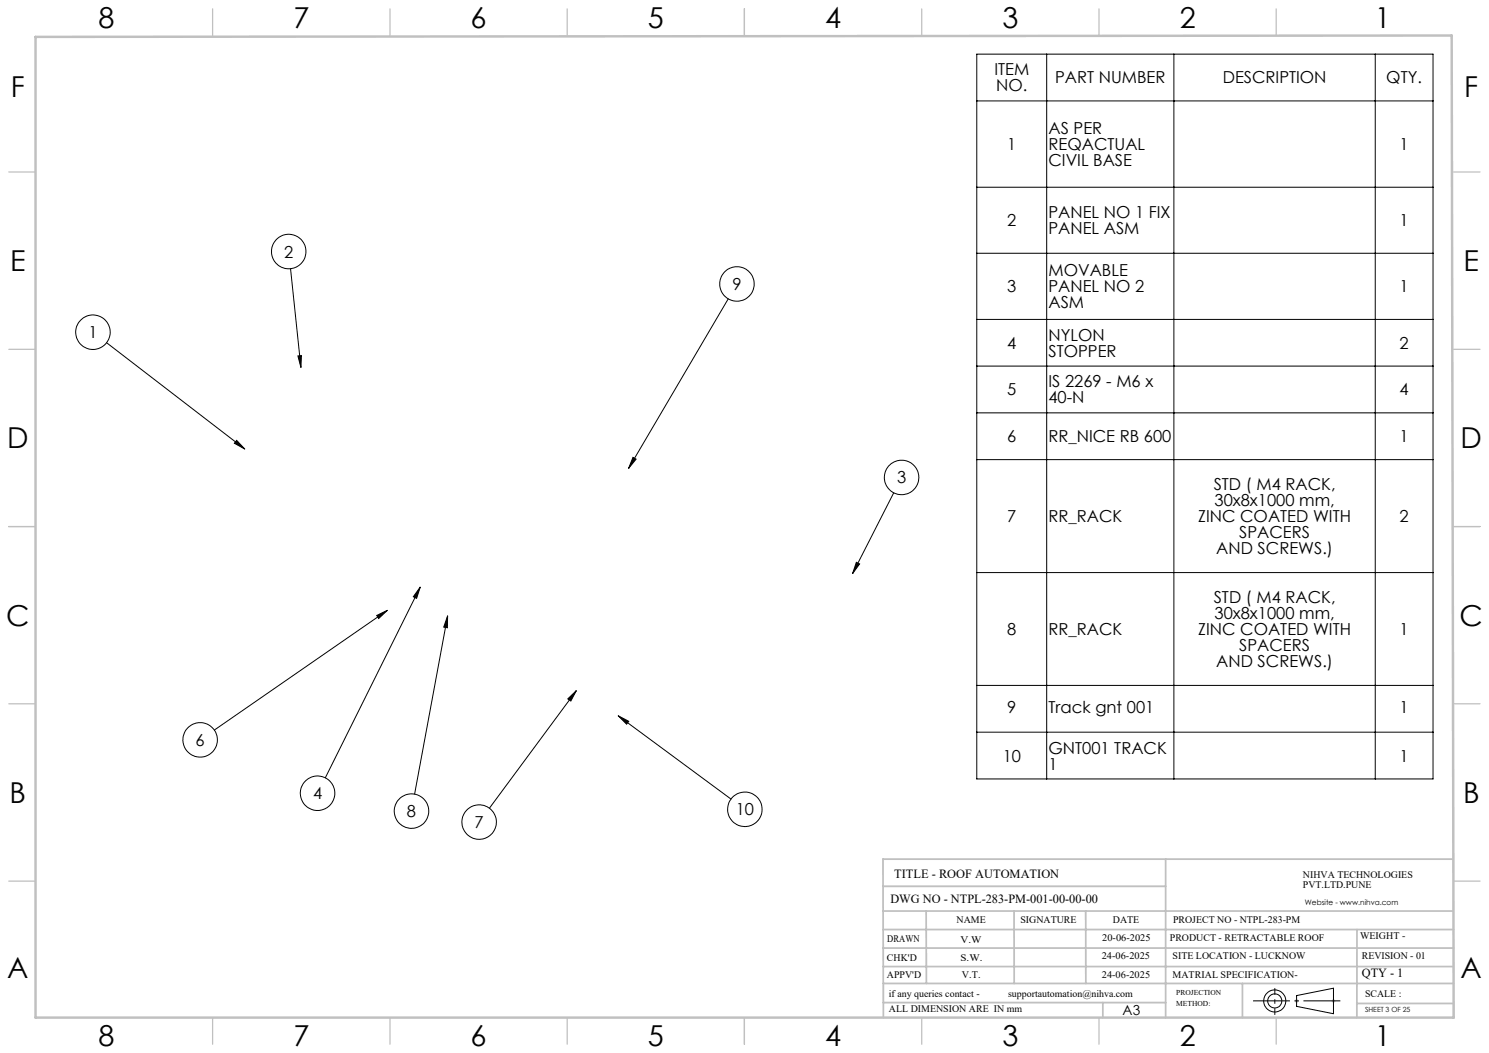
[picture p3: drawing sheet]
<svg xmlns="http://www.w3.org/2000/svg" width="420mm" height="297mm" viewBox="0 0 420 297" stroke-linecap="round" stroke-linejoin="round" font-family="sans-serif">
<defs><g id="words">
<g font-size="8.1">
<text x="27.8" y="8">8</text>
<text x="82.8" y="8">7</text>
<text x="132.8" y="8">6</text>
<text x="182.8" y="8">5</text>
<text x="232.8" y="8">4</text>
<text x="282.8" y="8">3</text>
<text x="332.8" y="8">2</text>
<text x="387.8" y="8">1</text>
<text x="3" y="27.2">F</text>
<text x="413" y="27.2">F</text>
<text x="2.8" y="76.5">E</text>
<text x="412.8" y="76.5">E</text>
<text x="2" y="126.5">D</text>
<text x="412" y="126.5">D</text>
<text x="1.7" y="176.5">C</text>
<text x="411.7" y="176.5">C</text>
<text x="2.7" y="226.5">B</text>
<text x="412.7" y="226.5">B</text>
<text x="2" y="275.7">A</text>
<text x="412" y="275.7">A</text>
<text x="27.8" y="295">8</text>
<text x="82.8" y="295">7</text>
<text x="132.8" y="295">6</text>
<text x="182.8" y="295">5</text>
<text x="232.8" y="295">4</text>
<text x="282.8" y="295">3</text>
<text x="332.8" y="295">2</text>
<text x="387.8" y="295">1</text>
</g>
<g font-size="4.7">
<text x="280.5" y="21.3">ITEM</text>
<text x="297.6" y="23.5">PART NUMBER</text>
<text x="344.9" y="23.5">DESCRIPTION</text>
<text x="391" y="23.5">QTY.</text>
<text x="281" y="25.8">NO.</text>
<text x="295.7" y="37.8">AS PER</text>
<text x="284.1" y="42.3">1</text>
<text x="295.7" y="42.3">REQACTUAL</text>
<text x="295.7" y="46.8">CIVIL BASE</text>
<text x="394.8" y="42.3">1</text>
<text x="284.1" y="63.8">2</text>
<text x="295.7" y="61.5">PANEL NO 1 FIX</text>
<text x="394.8" y="63.8">1</text>
<text x="295.7" y="66.1">PANEL ASM</text>
<text x="80.2" y="72.6">2</text>
<text x="295.7" y="77.9">MOVABLE</text>
<text x="206.6" y="81.8">9</text>
<text x="284.1" y="82.4">3</text>
<text x="295.7" y="82.4">PANEL NO 2</text>
<text x="394.8" y="82.4">1</text>
<text x="295.7" y="87">ASM</text>
<text x="24.9" y="95.4">1</text>
<text x="284.1" y="98.3">4</text>
<text x="295.7" y="96.1">NYLON</text>
<text x="295.7" y="100.6">STOPPER</text>
<text x="394.8" y="98.3">2</text>
<text x="284.1" y="111.5">5</text>
<text x="295.7" y="109.3">IS 2269 - M6 x</text>
<text x="295.7" y="113.8">40-N</text>
<text x="394.8" y="111.5">4</text>
<text x="284.1" y="124.7">6</text>
<text x="295.7" y="124.7">RR_NICE RB 600</text>
<text x="394.8" y="124.7">1</text>
<text x="253" y="136.4">3</text>
<text x="342.3" y="138.2">STD ( M4 RACK,</text>
<text x="342.6" y="142.7">30x8x1000 mm,</text>
<text x="284.1" y="147.2">7</text>
<text x="295.7" y="147.2">RR_RACK</text>
<text x="338" y="147.2">ZINC COATED WITH</text>
<text x="394.8" y="147.2">2</text>
<text x="349.5" y="151.8">SPACERS</text>
<text x="343.1" y="156.3">AND SCREWS.)</text>
<text x="342.4" y="170">STD ( M4 RACK,</text>
<text x="284.1" y="179.1">8</text>
<text x="295.7" y="179.1">RR_RACK</text>
<text x="338" y="179.1">ZINC COATED WITH</text>
<text x="342.6" y="174.6">30x8x1000 mm,</text>
<text x="394.8" y="179.1">1</text>
<text x="349.5" y="183.6">SPACERS</text>
<text x="343.1" y="188.1">AND SCREWS.)</text>
<text x="284.1" y="201.2">9</text>
<text x="295.8" y="201.2">Track gnt 001</text>
<text x="394.8" y="201.2">1</text>
<text x="55.2" y="210.4">6</text>
<text x="282.8" y="214.8">10</text>
<text x="295.8" y="212.5">GNT001 TRACK</text>
<text x="394.8" y="214.8">1</text>
<text x="295.8" y="217.1">1</text>
<text x="88.3" y="225.4">4</text>
<text x="114.8" y="230.5">8</text>
<text x="133.9" y="233.5">7</text>
<text x="207.5" y="229.9">10</text>
</g>
<text font-size="3.9" x="316.7" y="286.4">A3</text>
<g font-size="3.5">
<text x="252.2" y="247.6">TITLE - ROOF AUTOMATION</text>
<text x="251.2" y="254.7">DWG NO - NTPL-283-PM-001-00-00-00</text>
<text x="384.1" y="275.6">QTY - 1</text>
</g>
<g font-size="2.8">
<text x="367.5" y="247.6">NIHVA TECHNOLOGIES</text>
<text x="367.5" y="250.5">PVT.LTD.PUNE</text>
<text x="269.8" y="260.3">NAME</text>
<text x="287.8" y="260.3">SIGNATURE</text>
<text x="313.9" y="260.4">DATE</text>
<text x="330.9" y="260.4">PROJECT NO - NTPL-283-PM</text>
<text x="250.3" y="265.6">DRAWN</text>
<text x="270.9" y="266.1">V.W</text>
<text x="310.9" y="265.5">20-06-2025</text>
<text x="330" y="265.5">PRODUCT - RETRACTABLE ROOF</text>
<text x="383.6" y="264.8">WEIGHT -</text>
<text x="250.2" y="271.1">CHK'D</text>
<text x="250.2" y="275.8">APPV'D</text>
<text x="270.9" y="271.1">S.W.</text>
<text x="271.3" y="275.8">V.T.</text>
<text x="310.8" y="270.6">24-06-2025</text>
<text x="310.8" y="275.8">24-06-2025</text>
<text x="330.7" y="275.8">MATRIAL SPECIFICATION-</text>
<text x="330.7" y="270.6">SITE LOCATION - LUCKNOW</text>
<text x="384.1" y="270.6">REVISION - 01</text>
<text x="250.7" y="281.1">if any queries contact -</text>
<text x="284.3" y="281.1">supportautomation@nihva.com</text>
<text x="385" y="281.1">SCALE :</text>
<text x="250.7" y="285.6">ALL DIMENSION ARE IN mm</text>
</g>
<g font-size="2.1">
<text x="368.1" y="255.1">Website - www.nihva.com</text>
<text x="331.8" y="280.8">PROJECTION</text>
<text x="331.8" y="283.9">METHOD:</text>
</g>
<text font-size="2" x="385" y="285.5">SHEET 3 OF 25</text>
</g></defs>
<g fill="none" stroke="#000" stroke-width=".28">
<path d="M275.5 15.3h128.7v204.4h-128.7zM295.2 15.3v204.4M331.1 15.3v204.4M387.9 15.3v204.4M275.5 28.5h128.7M275.5 52.8h128.7M82 75.8l2.9 27.8M275.5 71.4h128.7M30.1 96.7l38.9 29.9M205.4 84.3l-28.1 47.8M275.5 90.1h128.7M84 100.4l1-.1-.1 3.3z"/>
<path d="M275.5 103.3h128.7M275.5 116.4h128.7M66.7 124.2l2.3 2.4-2.9-1.6zM178.5 129l.9 .5-2.1 2.6zM252.1 139l-11.6 22.8M275.5 129.6h128.7M241.5 158.6l1 .5-2 2.7zM106.3 173.6l3-1.4-2.5 2.2zM109.3 172.2l-48.8 33.7M118.5 165.6l-26.7 53.8M118.5 165.6l-1 3.2-.9-.5zM126.3 173.7l-9.4 50.3"/>
<path d="M126.3 173.7l-.1 3.4-1-.2zM275.5 161.5h128.7M160.2 197.1l2.4-2.3-1.6 2.9zM162.6 194.8l-24.6 33.2M275.5 193.3h128.7M174.4 201.9l31.8 23.5M174.4 201.9l2.9 1.5-.6 .9zM275.5 206.5h128.7M365.7 280.8l10.4-2.1v7.2l-10.4-2.1z"/>
<circle cx="81.4" cy="70.9" r="4.9"/>
<circle cx="26.2" cy="93.7" r="4.8"/>
<circle cx="207.9" cy="80.1" r="4.9"/>
<circle cx="254.3" cy="134.7" r="4.9"/>
<circle cx="56.5" cy="208.7" r="4.9"/>
<circle cx="89.6" cy="223.7" r="4.9"/>
<circle cx="116.1" cy="228.8" r="4.9"/>
<circle cx="135.2" cy="231.9" r="4.9"/>
<circle cx="210.1" cy="228.3" r="4.9"/>
<circle cx="359.6" cy="282.3" r="1.98"/>
<circle cx="359.6" cy="282.3" r="3.1"/>
</g>
<path d="M365.2 282.3h1.1M365.4 282l.7 .7M365.7 281.8v1M366.1 282l-.7 .7M375.6 282.3h1.1M375.8 282l.7 .7M376.1 281.8v1M376.5 282l-.7 .7" fill="none" stroke="#c0c0c0" stroke-width=".28"/>
<path d="M353.4 282.3h24.7" fill="none" stroke="#000" stroke-width=".28" stroke-dasharray="15.2 1.3 1.3 1.3" stroke-dashoffset="4.8" stroke-linecap="butt"/>
<path d="M359.6 286.2v-7.5" fill="none" stroke="#000" stroke-width=".28" stroke-dasharray="15.2 1.3 1.3 1.3" stroke-dashoffset="13.4" stroke-linecap="butt"/>
<g fill="none" stroke="#c0c0c0" stroke-width=".35">
<path d="M60 2.5v7.5M110 2.5v7.5M160 2.5v7.5M210 2.5v7.5M260 2.5v7.5M310 2.5v7.5M360 2.5v7.5M2.5 48.5h7.5M410 48.5h7.5M2.5 98.5h7.5M410 98.5h7.5M2.5 148.5h7.5"/>
<path d="M410 148.5h7.5M2.5 198.5h7.5M410 198.5h7.5M2.5 248.5h7.5M410 248.5h7.5M60 287v7.5M110 287v7.5M160 287v7.5M210 287v7.5M260 287v7.5M310 287v7.5M360 287v7.5"/>
</g>
<g fill="none" stroke="#c0c0c0" stroke-width=".5">
<path d="M249.1 257h160.9M249.1 250h79.7M261.2 257l.1 20.4M286 257l.1 20.4M306.2 257l.1 20.4M328.8 242.3v44.8M410 242.3h-160.9l.1 44.7M249.1 272.6h160.9M249.1 267.4h160.9M249.1 262.2h160.9M249.1 277.4h160.9M350.4 277.4v9.6"/>
<path d="M382.8 262.2l-.1 24.8M249.2 282.8h79.6M311.1 282.8v4.2M382.7 283h27.3"/>
</g>
<path d="M10 10.4l399.5-.4 .5 277h-400z" fill="none" stroke="#c0c0c0" stroke-width=".7"/>
<path d="M84 100.4l1-.1-.1 3.3zM178.5 129l.9 .5-2.1 2.6zM241.5 158.6l1 .5-2 2.7zM174.4 201.9l2.9 1.5-.6 .9zM160.2 197.1l2.4-2.3-1.6 2.9zM126.3 173.7l-.1 3.4-1-.2zM118.5 165.6l-1 3.2-.9-.5zM106.3 173.6l3-1.4-2.5 2.2zM66.7 124.2l2.3 2.4-2.9-1.6z" fill="#000"/>
<use href="#words"/>
</svg>
